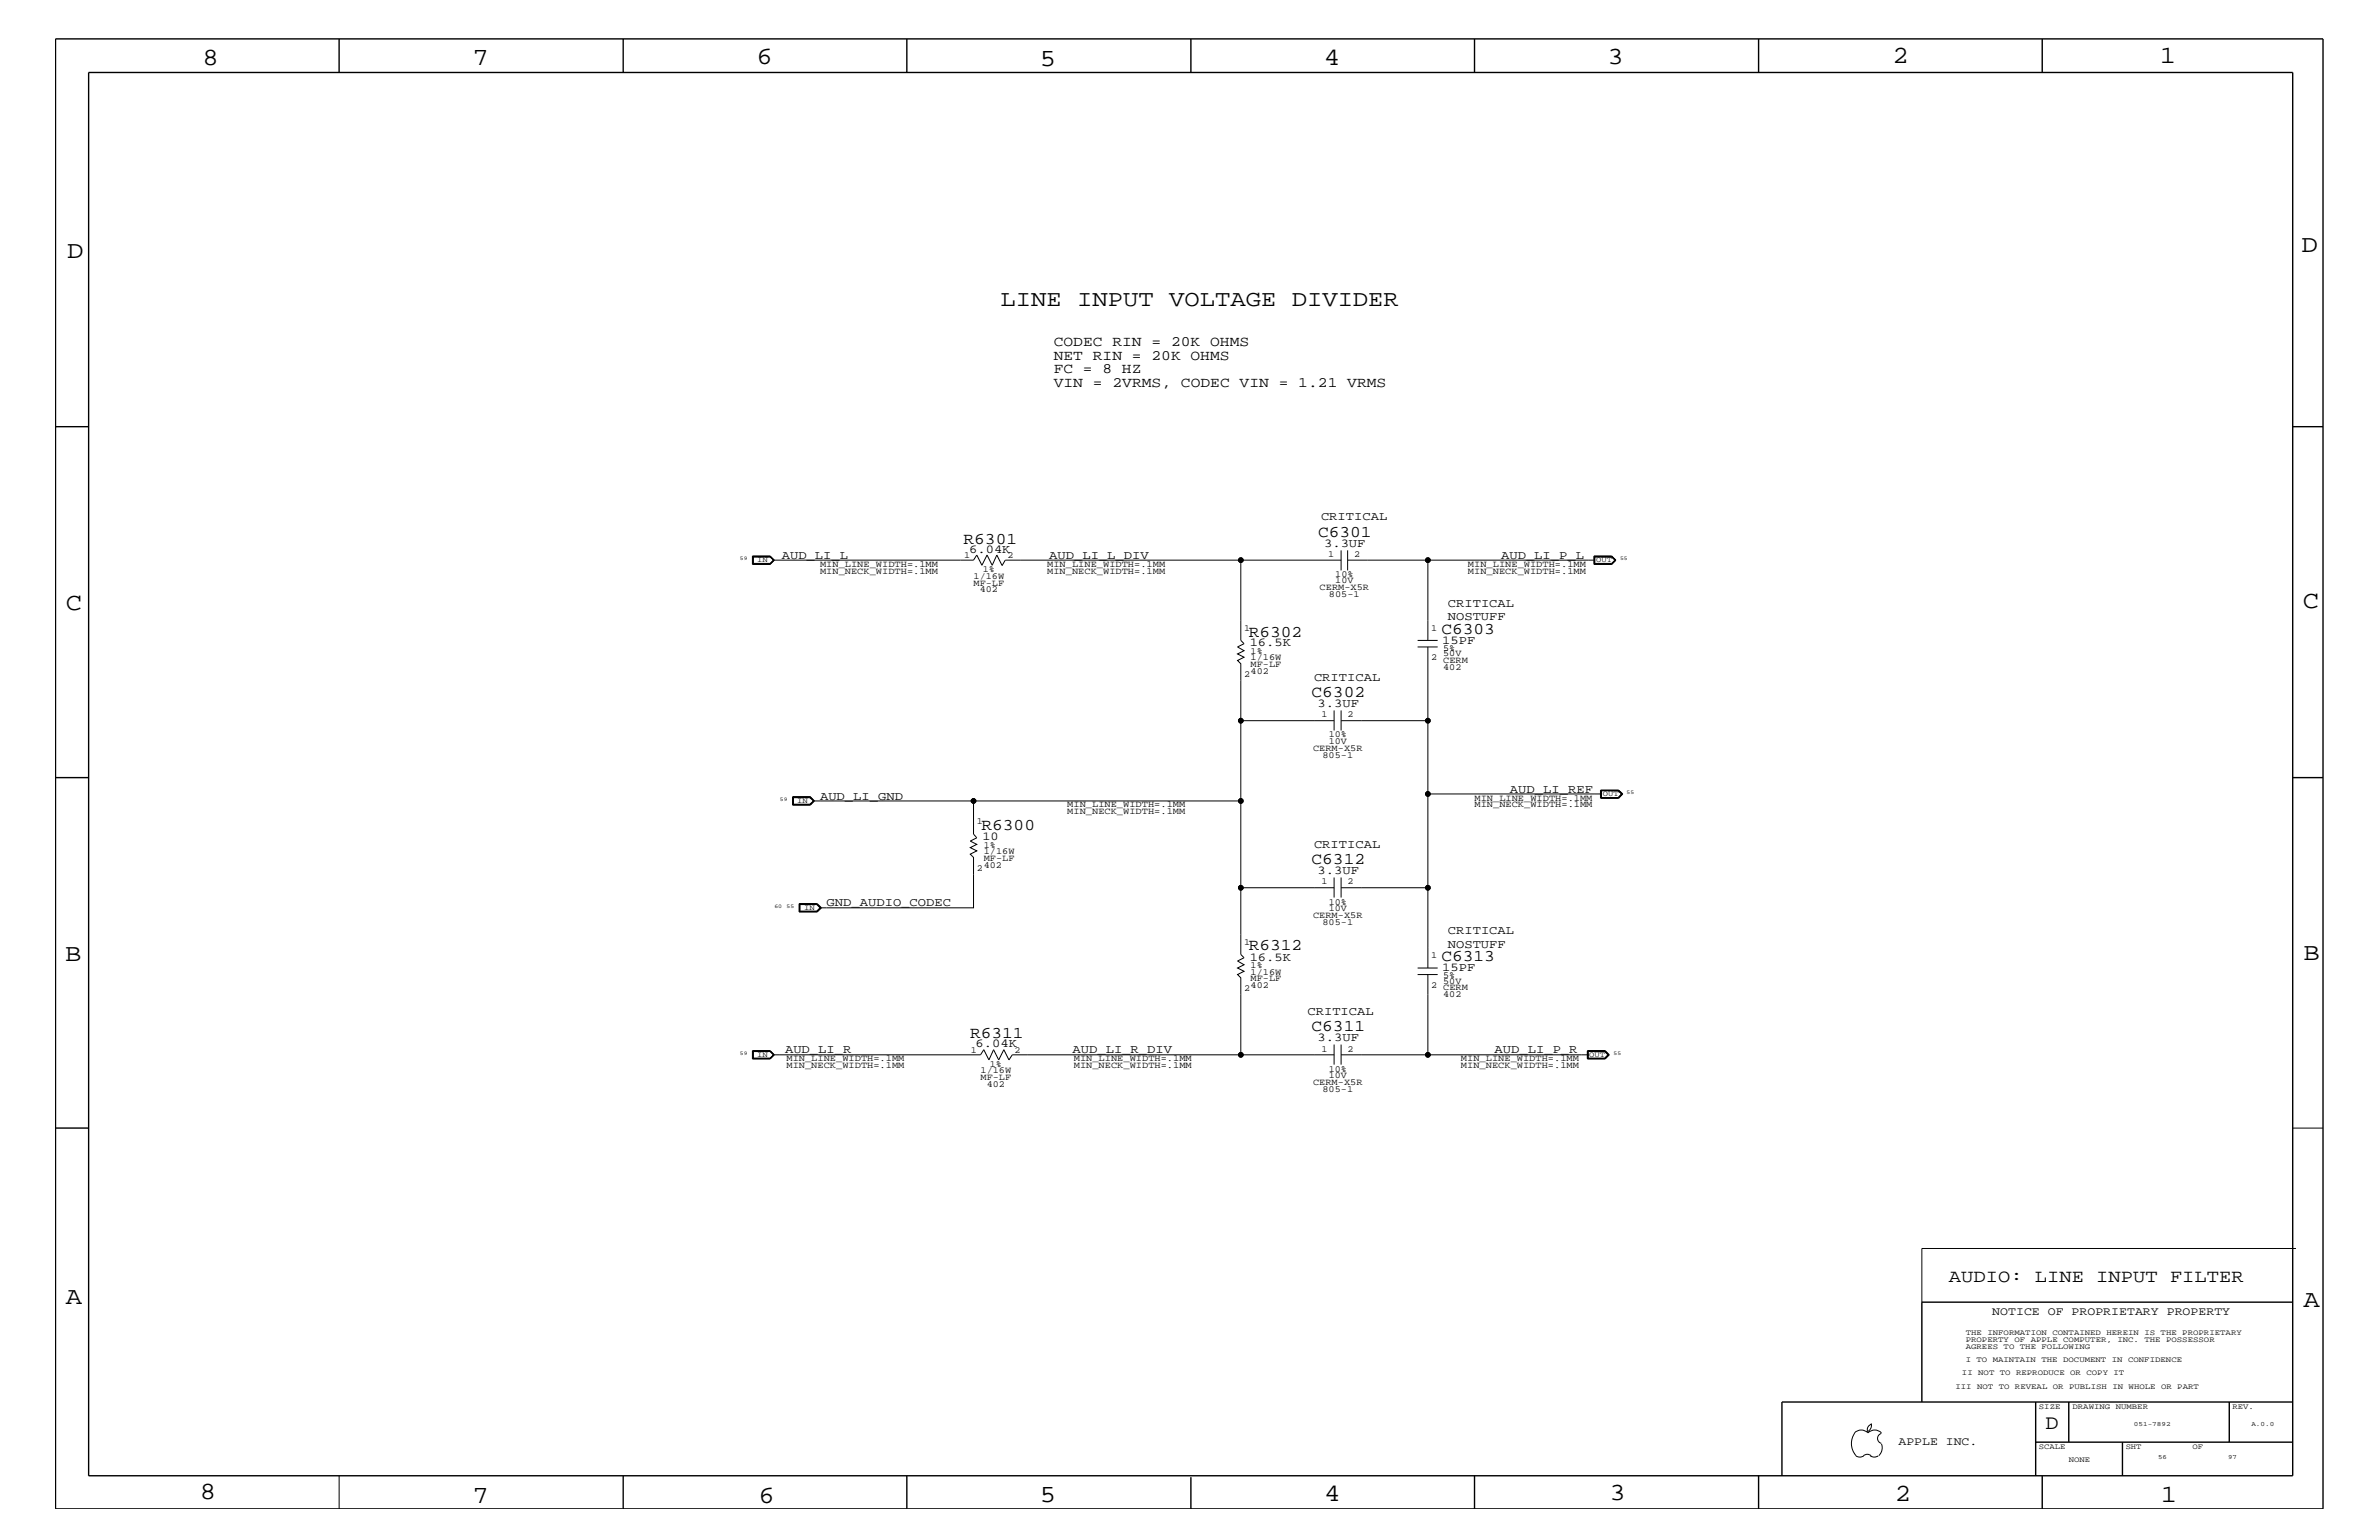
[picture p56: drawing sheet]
<svg xmlns="http://www.w3.org/2000/svg" width="432mm" height="279mm" viewBox="0 0 432 279" stroke-linecap="round" stroke-linejoin="round" font-family="sans-serif">
<defs><g id="words">
<g font-size="4.5">
<text x="36.7" y="11.7">8</text>
<text x="85.8" y="11.7">7</text>
<text x="137.3" y="11.5">6</text>
<text x="240.3" y="11.7">4</text>
<text x="291.8" y="11.5">3</text>
<text x="343.5" y="11.5">2</text>
<text x="392" y="11.5">1</text>
<text x="188.7" y="12.1">5</text>
<text x="12.2" y="46.8">D</text>
<text x="417.7" y="45.7">D</text>
<text x="11.9" y="110.6">C</text>
<text x="418" y="110.3">C</text>
<text x="11.9" y="174.3">B</text>
<text x="418.1" y="174.2">B</text>
<text x="11.9" y="236.7">A</text>
<text x="418.1" y="237.1">A</text>
<text x="36.2" y="271.9">8</text>
<text x="85.8" y="272.7">7</text>
<text x="137.7" y="272.7">6</text>
<text x="188.7" y="272.5">5</text>
<text x="240.4" y="272.3">4</text>
<text x="292.1" y="272.2">3</text>
<text x="343.9" y="272.3">2</text>
<text x="392.2" y="272.6">1</text>
</g>
<text font-size="4.1" x="181.6" y="55.6">LINE INPUT VOLTAGE DIVIDER</text>
<text font-size="3.7" x="371.3" y="259.3">D</text>
<text font-size="3.3" x="353.7" y="232.6">AUDIO: LINE INPUT FILTER</text>
<g font-size="3">
<text x="174.9" y="98.7">R6301</text>
<text x="239.2" y="97.4">C6301</text>
<text x="226.7" y="115.5">R6302</text>
<text x="261.6" y="115">C6303</text>
<text x="238" y="126.5">C6302</text>
<text x="178.1" y="150.7">R6300</text>
<text x="238" y="156.8">C6312</text>
<text x="226.7" y="172.4">R6312</text>
<text x="261.6" y="174.4">C6313</text>
<text x="176.1" y="188.3">R6311</text>
<text x="238" y="187.1">C6311</text>
</g>
<g font-size="2.6">
<text x="191.3" y="62.9">CODEC RIN = 20K OHMS</text>
<text x="191.3" y="65.3">NET RIN = 20K OHMS</text>
<text x="191.3" y="70.1">VIN = 2VRMS, CODEC VIN = 1.21 VRMS</text>
<text x="191.3" y="67.7">FC = 8 HZ</text>
</g>
<g font-size="2.2">
<text x="239.8" y="94.3">CRITICAL</text>
<text x="141.9" y="101.4">AUD_LI_L</text>
<text x="175.9" y="100.4">6.04K</text>
<text x="190.4" y="101.4">AUD_LI_L_DIV</text>
<text x="240.3" y="99.3">3.3UF</text>
<text x="272.5" y="101.4">AUD_LI_P_L</text>
<text x="262.8" y="110.2">CRITICAL</text>
<text x="262.8" y="112.6">NOSTUFF</text>
<text x="226.8" y="117.3">16.5K</text>
<text x="261.8" y="116.8">15PF</text>
<text x="238.5" y="123.5">CRITICAL</text>
<text x="239.1" y="128.3">3.3UF</text>
<text x="274.1" y="143.9">AUD_LI_REF</text>
<text x="148.8" y="145.1">AUD_LI_GND</text>
<text x="178.3" y="152.4">10</text>
<text x="238.5" y="153.8">CRITICAL</text>
<text x="239.1" y="158.6">3.3UF</text>
<text x="150" y="164.5">GND_AUDIO_CODEC</text>
<text x="262.8" y="169.5">CRITICAL</text>
<text x="262.8" y="172">NOSTUFF</text>
<text x="226.8" y="174.3">16.5K</text>
<text x="261.8" y="176.2">15PF</text>
<text x="237.3" y="184.1">CRITICAL</text>
<text x="142.5" y="191.1">AUD_LI_R</text>
<text x="177.1" y="190">6.04K</text>
<text x="194.6" y="191.1">AUD_LI_R_DIV</text>
<text x="239.1" y="188.9">3.3UF</text>
<text x="271.3" y="191.1">AUD_LI_P_R</text>
</g>
<g font-size="2.1">
<text x="361.6" y="238.6">NOTICE OF PROPRIETARY PROPERTY</text>
<text x="344.6" y="262.2">APPLE INC.</text>
</g>
<g font-size="1.7">
<text x="175" y="101.3">1</text>
<text x="182.9" y="101.3">2</text>
<text x="241" y="101">1</text>
<text x="245.8" y="101">2</text>
<text x="148.8" y="104.1">MIN_NECK_WIDTH=.1MM</text>
<text x="148.8" y="102.9">MIN_LINE_WIDTH=.1MM</text>
<text x="176.7" y="106.3">MF-LF</text>
<text x="176.7" y="105">1/16W</text>
<text x="177.8" y="107.5">402</text>
<text x="178.4" y="103.8">1%</text>
<text x="190.1" y="104.1">MIN_NECK_WIDTH=.1MM</text>
<text x="190.1" y="102.9">MIN_LINE_WIDTH=.1MM</text>
<text x="239.5" y="107.1">CERM-X5R</text>
<text x="242.4" y="104.7">10%</text>
<text x="242.4" y="105.9">10V</text>
<text x="266.4" y="102.9">MIN_LINE_WIDTH=.1MM</text>
<text x="266.4" y="104.1">MIN_NECK_WIDTH=.1MM</text>
<text x="241.2" y="108.3">805-1</text>
<text x="225.8" y="114.4">1</text>
<text x="227" y="119.8">1/16W</text>
<text x="227" y="118.6">1%</text>
<text x="259.8" y="119.8">2</text>
<text x="259.8" y="114.4">1</text>
<text x="262" y="118.1">5%</text>
<text x="262" y="119.1">50V</text>
<text x="225.8" y="122.9">2</text>
<text x="227" y="122.3">402</text>
<text x="227" y="121">MF-LF</text>
<text x="262" y="120.3">CERM</text>
<text x="262" y="121.5">402</text>
<text x="239.9" y="130.2">1</text>
<text x="244.6" y="130.2">2</text>
<text x="238.3" y="136.2">CERM-X5R</text>
<text x="240" y="137.4">805-1</text>
<text x="241.2" y="133.8">10%</text>
<text x="241.2" y="135">10V</text>
<text x="177.3" y="149.5">1</text>
<text x="193.7" y="146.5">MIN_LINE_WIDTH=.1MM</text>
<text x="193.7" y="147.7">MIN_NECK_WIDTH=.1MM</text>
<text x="267.6" y="145.3">MIN_LINE_WIDTH=.1MM</text>
<text x="267.6" y="146.5">MIN_NECK_WIDTH=.1MM</text>
<text x="178.6" y="155">1/16W</text>
<text x="178.6" y="153.8">1%</text>
<text x="177.3" y="158">2</text>
<text x="178.6" y="156.2">MF-LF</text>
<text x="178.6" y="157.4">402</text>
<text x="239.9" y="160.5">1</text>
<text x="244.6" y="160.5">2</text>
<text x="238.3" y="166.5">CERM-X5R</text>
<text x="240" y="167.8">805-1</text>
<text x="241.2" y="164.1">10%</text>
<text x="241.2" y="165.3">10V</text>
<text x="225.8" y="171.4">1</text>
<text x="259.8" y="173.8">1</text>
<text x="225.8" y="179.9">2</text>
<text x="227" y="179.3">402</text>
<text x="227" y="178">MF-LF</text>
<text x="227" y="176.8">1/16W</text>
<text x="227" y="175.6">1%</text>
<text x="259.8" y="179.3">2 CERM</text>
<text x="262" y="177.4">5%</text>
<text x="262" y="178.5">50V</text>
<text x="262" y="181">402</text>
<text x="176.2" y="191">1</text>
<text x="184.1" y="191">2</text>
<text x="239.9" y="190.8">1</text>
<text x="244.6" y="190.8">2</text>
<text x="142.7" y="193.7">MIN_NECK_WIDTH=.1MM</text>
<text x="142.7" y="192.6">MIN_LINE_WIDTH=.1MM</text>
<text x="178" y="195.9">MF-LF</text>
<text x="178" y="194.8">1/16W</text>
<text x="179.1" y="197.2">402</text>
<text x="179.7" y="193.6">1%</text>
<text x="194.9" y="192.6">MIN_LINE_WIDTH=.1MM</text>
<text x="194.9" y="193.7">MIN_NECK_WIDTH=.1MM</text>
<text x="238.3" y="196.8">CERM-X5R</text>
<text x="241.2" y="194.4">10%</text>
<text x="241.2" y="195.6">10V</text>
<text x="265.2" y="193.7">MIN_NECK_WIDTH=.1MM</text>
<text x="265.2" y="192.6">MIN_LINE_WIDTH=.1MM</text>
<text x="240" y="198.1">805-1</text>
</g>
<g font-size="1.4">
<text x="137.4" y="102.1">IN</text>
<text x="289.7" y="102.1">OUT</text>
<text x="144.7" y="145.7">IN</text>
<text x="290.9" y="144.5">OUT</text>
<text x="146" y="165">IN</text>
<text x="137.4" y="191.7">IN</text>
<text x="288.5" y="191.7">OUT</text>
<text x="356.8" y="242.3">THE INFORMATION CONTAINED HEREIN IS THE PROPRIETARY</text>
<text x="356.8" y="243.5">PROPERTY OF APPLE COMPUTER, INC. THE POSSESSOR</text>
<text x="356.8" y="244.7">AGREES TO THE FOLLOWING</text>
<text x="354.9" y="252">III NOT TO REVEAL OR PUBLISH IN WHOLE OR PART</text>
<text x="356.1" y="249.5">II NOT TO REPRODUCE OR COPY IT</text>
<text x="356.8" y="247.1">I TO MAINTAIN THE DOCUMENT IN CONFIDENCE</text>
<text x="370.1" y="255.6">SIZE</text>
<text x="376.2" y="255.6">DRAWING NUMBER</text>
<text x="405.2" y="255.6">REV.</text>
<text x="370.1" y="262.9">SCALE</text>
<text x="385.8" y="262.9">SHT</text>
<text x="397.9" y="262.9">OF</text>
<text x="375.5" y="265.3">NONE</text>
</g>
<g font-size="1.2">
<text x="387.3" y="258.7">051-7892</text>
<text x="408.6" y="258.7">A.0.0</text>
<text x="391.7" y="264.7">56</text>
<text x="404.4" y="264.7">97</text>
</g>
<g font-size="1">
<text x="134.3" y="101.6">59</text>
<text x="294" y="101.6">55</text>
<text x="141.6" y="145.3">59</text>
<text x="295.2" y="144">55</text>
<text x="140.5" y="164.7">60</text>
<text x="142.7" y="164.7">55</text>
<text x="134.3" y="191.4">59</text>
<text x="292.9" y="191.4">55</text>
</g>
</g></defs>
<g fill="none" stroke="#000" stroke-width=".18">
<path d="M243.4 99.9v3.6M244.6 99.9v3.6M136.6 100.9h3.2l.7 .7-.7 .8h-3.2zM136.7 101h3.1M136.7 101v1.2h3.1l.6-.6M139.8 101l.7 .6M139.8 101l.6 .6M140.4 101.6h36.3l.6-.9 .9 1.9 1-1.9 .9 1.9 .8-1.9 1 1.9M140.5 101.6l-.7-.6h-3.1v1.4M140.5 101.6l-.7 .7h-3.1M140.5 101.6l-.7 .8M225.2 101.6h-42.7l-.6 1"/>
<path d="M243.4 101.6h-18.2v14.6l.6 .6-1.2 .6 1.2 .7-1.2 .5 1.2 .6-1.2 .6 .6 .6v10.4h16.9M244.6 101.6h14.6M257.3 117.4h3.6M257.3 116.2h3.6M259.2 117.4v58.2M289.3 100.9h3.2l.8 .7-.8 .8h-3.2zM289.4 101h3.1M289.5 101.6h-30.3v14.6M289.5 101v1.2h3l.6-.6-.6-.6M292.5 101l.7 .6-.7 .7h-3.1M293.3 101.6l-.8-.6h-3.1v1.4M225.2 130.8v14.5h-48.5v6l.6 .7-1.2 .6 1.2 .6-1.2 .6 1.2 .6-1.2 .6 .6 .6v9.1h-27.9"/>
<path d="M242.1 128.9v3.6M243.4 128.9v3.6M243.4 130.8h15.8M143.8 144.6h3.3l.7 .7-.7 .8h-3.3zM143.9 144.6v1.4h3.2M143.9 144.6h3.2l.6 .7M144 144.7h3l.7 .6-.7 .6h-3zM147.1 144.6l.6 .7-.6 .7M147.7 145.3l-.6 .7M147.7 145.3h29M225.2 145.3v15.8M242.1 159.2v3.6"/>
<path d="M243.4 159.2v3.6M259.2 144h31.5M290.6 143.4v1.4M293.7 143.5h-3v1.2h3M293.7 143.5l.7 .5-.7 .7M293.7 143.5l.6 .5-.6 .7M293.8 143.4h-3.3v1.4h3.3M293.8 143.4l.8 .6-.8 .8M293.8 143.4l.7 .6-.7 .8M145 163.9h3.3l.8 .8-.8 .8h-3.3zM145.2 164.1h3.1l.5 .6-.5 .6h-3.1zM148.3 164l.6 .7-.6 .7"/>
<path d="M148.3 164l.7 .7-.7 .7M148.3 164h-3.2v1.4h3.2M242.1 161.1h-16.9v12.1l.6 .6-1.2 .6 1.2 .6-1.2 .6 1.2 .6-1.2 .6 .6 .6v14M243.4 161.1h15.8M257.3 176.8h3.6M257.3 175.6h3.6M259.2 176.8v14.6M136.6 190.6h3.2l.7 .8-.7 .7h-3.2zM136.7 190.7h3.1l.7 .7-.7 .7h-3.1zM136.7 190.8h3.1l.6 .6-.6 .6h-3.1zM140.4 191.4h37.6l.6-1 .9 1.9 .8-1.9 1 1.9 .9-1.9 .9 1.9 .6-.9h58.4M242.1 189.5v3.7"/>
<path d="M243.4 191.4h44.9M243.4 189.5v3.7M288.1 190.6h3.2l.8 .8-.8 .7h-3.2zM288.1 192.1h3.2M288.1 190.7h3.2M288.2 190.7v1.4M288.3 190.8h3l.5 .6-.5 .6h-3zM291.3 190.7l.7 .7-.7 .7M291.3 190.7l.6 .7-.6 .7M416.1 204.7h5.5M416.7 226.5h-67.9v9.7M336.6 260a1.69 1.69 0 0 1 2.4 0 1.72 1.72 0 0 1 2.5 0"/>
<path d="M339.6 258.3l.1 .1a1.27 1.27 0 0 1-.7 1.3M339.6 258.4a.99 .99 0 0 0-.6 1.4M61.6 267.7v6.1M336.6 260a3.3 3.3 0 0 0 .3 4.1M336.9 264.1l.7 .3 .7-.3M338.2 264.1l.7-.3 .7 .3M339.5 264.1l.7 .3 .7-.3M341.5 260.1a.93 .93 0 0 0-.7 .9 .93 .93 0 0 0 .7 .9M341.5 262l.1 .7a1.99 1.99 0 0 1-.6 1.4"/>
<circle cx="225.2" cy="101.6" r=".42"/>
<circle cx="259.2" cy="101.6" r=".42"/>
<circle cx="225.2" cy="130.8" r=".42"/>
<circle cx="259.2" cy="130.8" r=".42"/>
<circle cx="176.7" cy="145.3" r=".42"/>
<circle cx="225.2" cy="145.3" r=".42"/>
<circle cx="259.2" cy="144" r=".42"/>
<circle cx="225.2" cy="161.1" r=".42"/>
<circle cx="259.2" cy="161.1" r=".42"/>
<circle cx="225.2" cy="191.4" r=".42"/>
<circle cx="259.2" cy="191.4" r=".42"/>
</g>
<g fill="none" stroke="#000" stroke-width=".25">
<path d="M10.1 7.1h411.5v266.7h-411.5zM16.1 13.2h400v254.5h-400zM61.6 7.1v6.1M113.1 7.1v6.1M164.6 7.1v6.1M216.2 7.1v6.1M267.6 7.1v6.1M319.2 7.1v6.1M370.7 7.1v6.1M10.1 77.4h6M416.1 77.4h5.5M10.1 141.1h6"/>
<path d="M416.1 141.1h5.5M10.1 204.7h6M416.1 236.2h-67.3v18.2M369.5 254.4v13.3M375.5 254.4v7.2M404.6 254.4v7.2M416.1 254.4h-92.7v13.3M113.1 267.7v6.1M164.6 267.7v6.1M216.2 268v5.8M267.6 267.7v6.1M319.2 267.7v6.1"/>
<path d="M369.5 261.6h46.6M370.7 267.7v6.1M385.2 261.6v6.1"/>
</g>
<g fill="#000">
<circle cx="225.2" cy="101.6" r=".42"/>
<circle cx="259.2" cy="101.6" r=".42"/>
<circle cx="225.2" cy="130.8" r=".42"/>
<circle cx="259.2" cy="130.8" r=".42"/>
<circle cx="176.7" cy="145.3" r=".42"/>
<circle cx="225.2" cy="145.3" r=".42"/>
<circle cx="259.2" cy="144" r=".42"/>
<circle cx="225.2" cy="161.1" r=".42"/>
<circle cx="259.2" cy="161.1" r=".42"/>
<circle cx="225.2" cy="191.4" r=".42"/>
<circle cx="259.2" cy="191.4" r=".42"/>
</g>
<use href="#words"/>
</svg>
